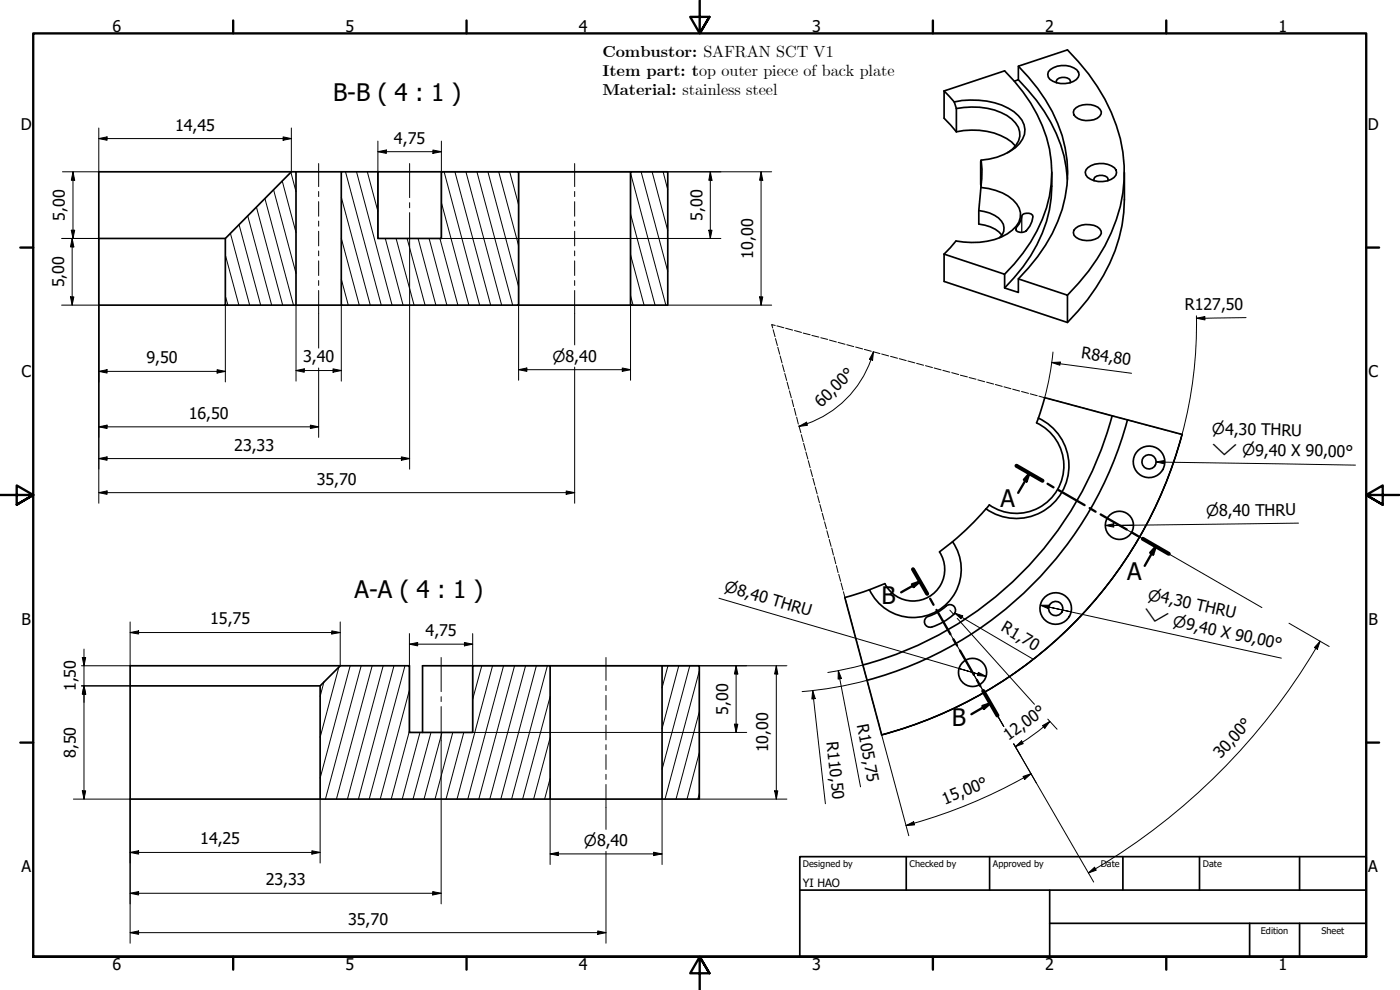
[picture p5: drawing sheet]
<svg xmlns="http://www.w3.org/2000/svg" width="420mm" height="297mm" viewBox="0 0 420 297" stroke-linecap="round" stroke-linejoin="round" font-family="sans-serif">
<defs><g id="words">
<g font-size="7.2">
<text x="99.9" y="30.2">B-B ( 4 : 1 )</text>
<text x="300.3" y="152">A</text>
<text x="338.3" y="173.9">A</text>
<text x="106.4" y="179.6">A-A ( 4 : 1 )</text>
<text x="264.5" y="181.3">B</text>
<text x="285.6" y="217.9">B</text>
</g>
<g font-size="4.8">
<text x="33.7" y="9.6">6</text>
<text x="103.7" y="9.6">5</text>
<text x="173.7" y="9.6">4</text>
<text x="243.7" y="9.6">3</text>
<text x="313.7" y="9.6">2</text>
<text x="383.7" y="9.6">1</text>
<text x="180.8" y="17.1">Combustor: SAFRAN SCT V1</text>
<text x="180.8" y="22.9">Item part: top outer piece of back plate</text>
<text x="180.8" y="28.6">Material: stainless steel</text>
<text x="6.2" y="38.9">D</text>
<text x="52.6" y="39.2">14,45</text>
<text x="410.5" y="38.9">D</text>
<text x="118.2" y="43.1">4,75</text>
<text x="19.5" y="66.2" transform="rotate(-90 19.5 66.2)">5,00</text>
<text x="210.8" y="66.2" transform="rotate(-90 210.8 66.2)">5,00</text>
<text x="226.1" y="77.6" transform="rotate(-90 226.1 77.6)">10,00</text>
<text x="19.3" y="86.2" transform="rotate(-90 19.3 86.2)">5,00</text>
<text x="355.6" y="93.1" transform="rotate(-1 355.6 93.1)">R127,50</text>
<text x="324.4" y="107.6" transform="rotate(8 324.4 107.6)">R84,80</text>
<text x="6.4" y="113.1">C</text>
<text x="43.9" y="109">9,50</text>
<text x="91" y="108.8">3,40</text>
<text x="410.7" y="113.1">C</text>
<text x="56.6" y="125.7">16,50</text>
<text x="246.5" y="122.4" transform="rotate(-45 246.5 122.4)">60,00°</text>
<text x="70.3" y="135.2">23,33</text>
<text x="95.1" y="145.4">35,70</text>
<text x="6.4" y="187.4">B</text>
<text x="63.1" y="187.4">15,75</text>
<text x="127.7" y="190.9">4,75</text>
<text x="300.2" y="189.2" transform="rotate(30 300.2 189.2)">R1,70</text>
<text x="410.7" y="187.4">B</text>
<text x="22.8" y="207.4" transform="rotate(-90 22.8 207.4)">1,50</text>
<text x="218.5" y="214.4" transform="rotate(-90 218.5 214.4)">5,00</text>
<text x="257.2" y="217.7" transform="rotate(79 257.2 217.7)">R105,75</text>
<text x="22.8" y="227.4" transform="rotate(-90 22.8 227.4)">8,50</text>
<text x="230.6" y="225.7" transform="rotate(-90 230.6 225.7)">10,00</text>
<text x="248" y="222.6" transform="rotate(84 248 222.6)">R110,50</text>
<text x="302.6" y="222.3" transform="rotate(-36 302.6 222.3)">12,00°</text>
<text x="366.4" y="227.8" transform="rotate(-48 366.4 227.8)">30,00°</text>
<text x="283.6" y="241.5" transform="rotate(-22 283.6 241.5)">15,00°</text>
<text x="60.1" y="253.4">14,25</text>
<text x="6.4" y="261.7">A</text>
<text x="410.7" y="261.7">A</text>
<text x="79.8" y="265.6">23,33</text>
<text x="104.5" y="277.4">35,70</text>
<text x="33.7" y="290.9">6</text>
<text x="103.7" y="290.9">5</text>
<text x="173.7" y="290.9">4</text>
<text x="243.7" y="290.9">3</text>
<text x="313.7" y="290.9">2</text>
<text x="383.7" y="290.9">1</text>
</g>
<g font-size="4.6">
<text x="165.8" y="108.5">⌀8,40</text>
<text x="363.7" y="130.4" transform="rotate(1 363.7 130.4)">⌀4,30 THRU</text>
<text x="363.7" y="136.4" transform="rotate(1 363.7 136.4)">⌵</text>
<text x="372.7" y="136.6" transform="rotate(1 372.7 136.6)">⌀9,40 X 90,00°</text>
<text x="361.9" y="154.9" transform="rotate(-1 361.9 154.9)">⌀8,40 THRU</text>
<text x="217.2" y="177.4" transform="rotate(16 217.2 177.4)">⌀8,40 THRU</text>
<text x="344.2" y="179.9" transform="rotate(12 344.2 179.9)">⌀4,30 THRU</text>
<text x="342.9" y="185.9" transform="rotate(12 342.9 185.9)">⌵</text>
<text x="351.8" y="187.8" transform="rotate(12 351.8 187.8)">⌀9,40 X 90,00°</text>
<text x="175.3" y="253.8">⌀8,40</text>
</g>
<text font-size="3.4" x="241" y="266">YI HAO</text>
<g font-size="2.7">
<text x="241" y="260.1">Designed by</text>
<text x="273" y="260.1">Checked by</text>
<text x="298" y="260.1">Approved by</text>
<text x="330.3" y="260">Date</text>
<text x="361" y="260">Date</text>
<text x="378.4" y="280.1">Edition</text>
<text x="396.6" y="280.1">Sheet</text>
</g>
</g></defs>
<!-- layer: Hatch (ISO) -->
<g fill="none" stroke="#000" stroke-width=".3">
<path d="M79.5 59.5l8.6 32.1M82.1 56.9l6.7 25.1M84.7 54.3l4.1 15.5M87.3 51.7l1.5 5.8M102.4 59.2l8.7 32.4M103.7 51.5l10.7 40.1M107 51.5l10.7 40.1M110.2 51.5l3.2 11.9M133.3 51.5l10.7 40.1M136.5 51.5l10.8 40.1M139.8 51.5l10.8 40.1M143.1 51.5l10.8 40.1"/>
<path d="M146.4 51.5l9.2 34.5M149.7 51.5l5.9 22.2M153 51.5l2.6 10M189.2 51.9l10.6 39.7M192.4 51.5l8 30M195.7 51.5l4.7 17.7M199 51.5l1.4 5.4M67.6 76.5l4.1 15.1M69.2 70l5.7 21.6M71.8 67.4l6.4 24.2M74.4 64.8l7.1 26.8M77 62.2l7.8 29.4"/>
<path d="M102.4 71.5l5.4 20.1M115.6 71.6l5.4 20M118.9 71.6l5.4 20M122.2 71.6l5.4 20M125.5 71.6l5.3 20M128.8 71.6l5.3 20M132 71.6l5.4 20M132.5 60.8l8.2 30.8M189.2 76.4l4.1 15.2M189.2 64.2l7.4 27.4M67.6 88.8l.8 2.8M102.4 83.7l2.1 7.9"/>
<path d="M189.2 88.7l.8 2.9M105.1 199.8l-9 33.7M108.4 199.8l-10.7 40M111.7 199.8l-10.7 40M115 199.8l-10.7 40M118.2 199.8l-10.6 40M121.5 199.8l-10.7 40M144.6 199.8l-2.7 10M147.8 199.8l-10.6 40M151.1 199.8l-10.7 40M154.4 199.8l-10.7 40M157.7 199.8l-10.7 40"/>
<path d="M161 199.8l-10.7 40M164.3 199.8l-10.8 40M200.5 199.8l-1.8 6.6M203.7 199.8l-5 18.8M207 199.8l-8.3 31.1M97.2 204.6l-1.1 4.4M101.7 200.1l-5.6 21.1M122.9 207.1l-8.8 32.7M122.9 219.3l-5.5 20.5M126 219.8l-5.3 20M129.3 219.8l-5.3 20M132.7 219.8l-5.4 20"/>
<path d="M135.9 219.8l-5.3 20M139.2 219.8l-5.3 20M165.1 209l-8.3 30.8M209.9 213.6l-7 26.2M209.9 201.3l-10.3 38.5M165.1 221.3l-5 18.5M165.1 233.6l-1.7 6.2M209.9 238.1l-.5 1.7M209.9 225.9l-3.7 13.9"/>
</g>
<!-- layer: Visible (ISO) -->
<g fill="none" stroke="#000" stroke-width=".51">
<path d="M305.6 19.9a46.7 46.7 0 0 1 14.6 28.2 40.7 40.7 0 0 1-8.8 28.9l-5.8 6.7M283.3 27.3v8.2l3.7 4M283.3 27.3l3.1 3.3M283.3 27.3l18.2-6a44.9 44.9 0 0 1 14 26.9 39 39 0 0 1-8.5 27.7l-2.6 3.3-2.9 3.1M286.4 30.6a23.4 23.4 0 0 1 17.9 2.9 6.8 6.8 0 0 1 3.2 6.8 9.6 9.6 0 0 1-6.2 6l-2.1 .9-4.8 .9M286.4 30.6l.6 2M287 32.6a20.7 20.7 0 0 1 16.7 3.1 5.6 5.6 0 0 1 .1 9.1l-1.4 1M287 32.6v6.9M287 39.5a20.6 20.6 0 0 1 16.6 3.1l1.1 1.2M304.4 24.4l1.2-.5v-4l14.8-4.9a55 55 0 0 1 16.6 30.7 45.5 45.5 0 0 1-7.7 31.9l-2.6 3.7-6.3 7.3M305.6 23.9a47.3 47.3 0 0 1 14.4 26.4l.4 3.5M315.2 20.9a6.9 6.9 0 0 1 8 0 1.78 1.78 0 0 1-.2 3 6.9 6.9 0 0 1-7.9-.1 1.87 1.87 0 0 1 .1-2.9z"/>
<path d="M317.1 24.8l-.1-.5a2.59 2.59 0 0 1 4.2 0v.5M323 32.3a6 6 0 0 1 7.1 .5 1.71 1.71 0 0 1-.8 2.7 5.8 5.8 0 0 1-7-1.1l-.2-.8 .2-.7zM87.4 51.5h-57.7v40.1h37.9v-20l19.8-20.1h1.4v40.1h-21.2M88.8 51.5h13.6M102.4 51.5h11v20.1h19.1v-20.1h23.1v40.1h-53.2zM113.4 51.5h19.1M155.6 51.5h33.6M189.2 51.5h11.2v40.1h-11.2zM294.4 56.2a14.8 14.8 0 0 1 10.7 5 5.4 5.4 0 0 1-1.3 7.9 19 19 0 0 1-14.6 3.5l-2.3-.3-3.6 3.9M294.4 55.9v-7.8l.3 2.7-.1 2.7-.8 9.7v4a10.3 10.3 0 0 1 6.9 3.3M315.7 51.7a41.5 41.5 0 0 1-11.3 31.5l-2.9 3.2M326.5 50.3a6.9 6.9 0 0 1 8 0 2.05 2.05 0 0 1-1.1 3.5 6.9 6.9 0 0 1-7-.6 1.78 1.78 0 0 1 .1-2.9z"/>
<path d="M328.4 54.2l-.1-.5a2.46 2.46 0 0 1 3.4-.9l.6 .4 .2 .5v.5M337.4 51.7a57.2 57.2 0 0 1-2.8 23.5 62.4 62.4 0 0 1-14.2 21.6l-37.1-12.4v-8.2M29.7 71.6h37.9M283.3 76.2l18.2 6.1v4.1l4.1 1.3v-4l14.8 4.9v8.2M293.8 63.2a8.8 8.8 0 0 1 7.3 4.1 3.4 3.4 0 0 1-1.1 4M306.8 64.4a2.02 2.02 0 0 1 3.2 .6 6.5 6.5 0 0 1-2.4 4.5 2.52 2.52 0 0 1-2.6-.3v-.9a7.3 7.3 0 0 0 1.8-3.9zM322.8 68.5a6 6 0 0 1 7.2 .1 1.65 1.65 0 0 1-.5 2.8 6.1 6.1 0 0 1-7.2-.8l-.2-.8 .2-.7zM88.8 91.6h13.6M155.6 91.6h33.6M313.5 119.3l41.3 11.1M313.5 119.3l-1.9 6.2a15.8 15.8 0 0 1 7.1 22.2 15.8 15.8 0 0 1-22.8 5M311.7 125.5l-.6 1.4a14.3 14.3 0 0 1 6.3 20 14.3 14.3 0 0 1-20.5 4.6"/>
<path d="M333.8 124.8a105.8 105.8 0 0 1-74.8 74.7M338.4 126a110.5 110.5 0 0 1-78.2 78.1M354.7 130.4a127.6 127.6 0 0 1-90.1 90.1l-11-41.2 7.3-2.4M295.9 152.6l-4.8 5.2-5.2 4.7a14.4 14.4 0 0 1-4.6 20.8 14.4 14.4 0 0 1-20.3-6.3l4.6-1.9a9.5 9.5 0 0 0 13.2 4 9.5 9.5 0 0 0 3.2-13.5M296.9 151.5l-.9 1.1M285.9 162.5l-4 3.1M102.1 199.8h20.8v20h19v-20h23.2v40h-69v-34zM102.1 199.8h-63v40h57M141.9 199.8h-15.1v20M165.1 199.8h33.6M198.7 199.8h11.2v40h-11.2zM279.6 188.1a1.76 1.76 0 0 1-2.2-1.5 1.76 1.76 0 0 1 1.9-1.9 16.6 16.6 0 0 0 5-3.1 1.68 1.68 0 0 1 2.2 .5 1.68 1.68 0 0 1-.3 2.2 18 18 0 0 1-6.5 3.8"/>
<path d="M39.1 205.8h57M165.1 239.8h33.6"/>
<circle cx="344.8" cy="138.6" r="4.7"/>
<circle cx="344.8" cy="138.6" r="2.13"/>
<circle cx="335.9" cy="157.6" r="4.2"/>
<circle cx="316.8" cy="182.6" r="4.7"/>
<circle cx="316.8" cy="182.6" r="2.13"/>
<circle cx="291.9" cy="201.8" r="4.2"/>
</g>
<!-- layer: Visible Narrow (ISO) -->
<path d="M305 68.3v.9M306.6 64.9v4.9" fill="none" stroke="#000" stroke-width=".38"/>
<!-- layer: Section Line (ISO) -->
<g fill="none" stroke="#000" stroke-width=".7">
<path d="M305.1 139.7l7.8 4.6M308.9 142l-.8 2.4-.8-.5zM308.9 142l-3.3 5.9M314.4 145.1l1.8 1.1M317.7 147.1l7.8 4.5M327 152.4l1.8 1.1M330.3 154.4l7.8 4.5M339.7 159.8l1.8 1M273.7 175.3l2.4-.8-1.9 1.6zM274 170.8l4.3 7.4M276.1 174.5l-5.7 3.2M279.1 179.6l1.1 1.9"/>
<path d="M343 161.7l7.8 4.5M346.9 163.9l-3.4 5.9M346.9 163.9l-.8 2.5-.9-.6zM281.1 183l4.1 7.3M286.1 191.8l1.1 1.9M288.1 195.2l4.2 7.3M293.2 204l1 1.9M294.8 211.8l2.4-.8-1.9 1.7zM295.1 207.3l4.2 7.4M297.2 211l-5.7 3.3"/>
</g>
<path d="M305.1 139.7l7.8 4.6M274 170.8l4.3 7.4M343 161.7l7.8 4.5M295.1 207.3l4.2 7.4" fill="none" stroke="#000" stroke-width="1.2"/>
<g fill="#000">
<path d="M308.9 142l-.8 2.4-.8-.5z" fill-rule="evenodd"/>
<path d="M273.7 175.3l2.4-.8-1.9 1.6z" fill-rule="evenodd"/>
<path d="M346.9 163.9l-.8 2.5-.9-.6z" fill-rule="evenodd"/>
<path d="M294.8 211.8l2.4-.8-1.9 1.7z" fill-rule="evenodd"/>
</g>
<!-- layer: Border (ISO) -->
<g fill="none" stroke="#000" stroke-width=".7">
<path d="M70 6.1v3.9M140 6.1v3.9M210 0v10l-2.9-4.9h5.8l-2.9 4.9 2.9-4.9M280 6.1v3.9M350 6.1v3.9M6.1 74.3h3.9M410 74.3h3.9M0 148.5h10l-5-2.8v5.7l5-2.9-5 2.9M420 148.5h-10l5-2.8v5.7l-5-2.9 5 2.9M6.1 222.8h3.9M410 222.8h3.9M10 287.1v-277.1h400v277.1h-400h400"/>
<path d="M70 287.1v3.8M140 287.1v3.8M212.9 292l-2.9-4.9 2.9 4.9h-5.8l2.9-4.9v9.9M280 287.1v3.8M350 287.1v3.8"/>
</g>
<!-- layer: Title (ISO) -->
<path d="M240 257h170v30.1h-170zM272 257v10.1M297 257v10.1M337 257v10.1M360 257v10.1M390 257v10.1M240 267.1h170M315 267.1v20M315 277h95M375 277v10.1M390 277v10.1" fill="none" stroke="#000" stroke-width=".51"/>
<!-- layer: Sketch Geometry (ISO) -->
<g fill="none" stroke="#000" stroke-width=".3">
<path d="M232 98.9l.6 2.1M232.7 97.6l-1.1-.2 .3 1M233.2 97.8l2.1 .5M235.8 98.5l2.1 .5M238.4 99.2l2.1 .5M241 99.9l2.1 .5M232.7 101.6l.6 2.1M233.4 104.2l.6 2.1M234.1 106.8l.6 2.1M234.8 109.5l.6 2.1M235.5 112.1l.6 2.1M236.2 114.7l.6 2.1"/>
<path d="M236.9 117.3l.6 2.1M237.7 119.9l.5 2.1M243.6 100.6l2.1 .5M246.3 101.3l2.1 .5M248.9 102l2.1 .6M251.5 102.7l2.1 .6M254.1 103.4l2.1 .6M256.8 104.1l2.1 .6M259.4 104.8l2.1 .6M262 105.5l2.1 .6M264.6 106.2l2.1 .6M267.3 106.9l2.1 .6"/>
<path d="M269.9 107.6l2.1 .6M272.5 108.3l2.1 .6M275.1 109l2.1 .6M277.7 109.7l2.1 .6M280.4 110.4l2 .6M283 111.1l2.1 .6M285.6 111.8l2.1 .6M288.2 112.6l2.1 .5M290.8 113.3l2.1 .5M293.4 114l2.1 .5M296.1 114.7l2.1 .5M298.7 115.4l2.1 .5"/>
<path d="M301.3 116.1l2.1 .5M303.9 116.8l2.1 .5M306.6 117.5l2.1 .5M309.2 118.2l2.1 .5M311.8 118.9l2.1 .5M314.4 119.6l2.1 .5M238.4 122.5l.5 2.1M239.1 125.1l.5 2.1M239.8 127.7l.5 2.1M240.5 130.4l.5 2.1M241.2 133l.5 2.1M241.9 135.6l.5 2.1"/>
<path d="M242.6 138.2l.5 2.1M317.1 120.3l2.1 .5M319.7 121l2.1 .5M322.3 121.7l2.1 .5M324.9 122.4l2.1 .5M327.5 123l2.1 .6M330.1 123.7l2.1 .6M332.7 124.5l2.1 .5M335.4 125.2l2.1 .5M338 125.9l2.1 .5M340.6 126.6l2.1 .6M343.2 127.3l2.1 .6"/>
<path d="M345.9 128l2.1 .6M348.5 128.7l2.1 .6M351.1 129.4l2.1 .6M351.9 139.7l-.8 2M352.7 137.1l-.7 2.1M353.5 134.5l-.6 2.1M353.7 130.1l1.1 .3-.3 1M354.3 131.9l-.6 2.1M354.7 130.4a127.5 127.5 0 0 1-90.1 90.1l-.2-1M243.3 140.9l.5 2.1M244 143.5l.5 2.1M244.7 146.1l.5 2.1"/>
<path d="M245.4 148.8l.5 2.1M246.1 151.4l.5 2.1M246.8 154l.5 2.1M247.5 156.6l.5 2.1M248.2 159.2l.5 2.1M342.9 159.5l-1.1 1.9M344.2 157.1l-1 1.9M345.4 154.7l-.9 1.9M346.6 152.3l-.9 1.9M347.9 149.8l-1 2M348.9 147.3l-.9 2M349.9 144.8l-.8 2"/>
<path d="M350.9 142.3l-.8 2M248.9 161.8l.5 2.1M249.6 164.5l.5 2M250.3 167.1l.5 2M251 169.7l.5 2.1M251.7 172.3l.6 2.1M252.4 174.9l.6 2.1M253.1 177.5l.6 2.1M329.1 179.6l-1.5 1.6M330.8 177.5l-1.4 1.7M332.4 175.4l-1.3 1.6M334.1 173.2l-1.3 1.7"/>
<path d="M335.7 171l-1.3 1.8M337.2 168.8l-1.2 1.7M338.7 166.5l-1.1 1.8M340.2 164.2l-1.2 1.8M341.6 161.8l-1.1 1.9M253.8 180.2l.6 2.1M254.5 182.8l.6 2.1M255.2 185.4l.6 2.1M255.9 188l.6 2.2M256.6 190.7l.6 2.1M257.3 193.3l.6 2.1M258 195.9l.6 2.1"/>
<path d="M258.7 198.6l.6 2M307.3 199.9l-1.8 1.3M309.4 198.3l-1.7 1.3M311.6 196.6l-1.7 1.4M313.7 194.9l-1.7 1.4M315.7 193.2l-1.6 1.4M317.8 191.3l-1.6 1.5M319.8 189.5l-1.7 1.4M321.7 187.6l-1.5 1.5M323.6 185.7l-1.5 1.5M325.4 183.6l-1.4 1.7M327.3 181.6l-1.5 1.6"/>
<path d="M259.4 201.2l.6 2M260.1 203.8l.6 2.1M260.8 206.4l.6 2.1M261.5 209l.6 2.1M262.3 211.6l.5 2.1M263 214.2l.5 2.1M263.7 216.8l.5 2.1M268.6 219.3l-2.1 .6M271.2 218.6l-2.1 .6M273.8 217.7l-2.1 .7M276.4 216.7l-2.1 .8M278.9 215.8l-2 .7"/>
<path d="M281.4 214.7l-2 .9M283.9 213.7l-2 .8M286.3 212.5l-1.9 .9M288.8 211.3l-2 1M291.2 210.1l-2 1M293.6 208.8l-1.9 1M296 207.4l-1.9 1.1M298.3 206l-1.9 1.2M300.5 204.6l-1.8 1.1M302.8 203.1l-1.7 1.2M305.1 201.5l-1.8 1.3M266 220.1l-1 .4"/>
</g>
<!-- layer: Dimension (ISO) -->
<g fill="none" stroke="#000" stroke-width=".3">
<path d="M29.7 38.4v13.1h-11M87.4 38.4v13.1M21.9 51.5v20.1M21.9 51.5l.5 2.6h-1zM29.7 41.6l2.4-.5v1zM29.7 41.6h57.7M85 41.1l2.4 .5-2.4 .5zM113.4 45.5l2.6-.5v1zM113.4 45.5h19.1M113.4 42.3v29.3M129.9 45l2.6 .5-2.6 .5zM132.5 51.5h39.8"/>
<path d="M132.5 42.3v29.3h39.8M155.6 51.5v62.6M172.5 51.5h59.1M189.2 51.5v62.6M213.2 51.5v20.1M213.2 51.5l.5 2.6h-1zM228.4 51.5v40.1M228.4 51.5l.5 2.6h-.9zM18.5 71.6h11.2v79.4M21.4 69.1h1l-.5 2.5zM21.7 71.6l.5 2.5h-1.1zM21.7 71.6v20"/>
<path d="M122.9 74.1v66.7M172.5 71.6h43.8M212.7 69.1h1l-.5 2.5zM18.5 91.6h11.2M21.1 89.1h1.1l-.5 2.5zM67.6 91.6v23M88.8 91.6v22.7M95.6 94.1v10.3M102.4 91.6v22.7M172.5 94.1v9.4M200.4 91.6h31.2M228 89.1h.9l-.5 2.5z"/>
<path d="M359.1 94.8a127.5 127.5 0 0 1-4.4 35.6M359.1 95.5l2.5-.5v1zM374 95.3l-14.9 .2M29.7 111.4l2.4-.5v1zM29.7 111.4h37.9M65.2 110.9l2.4 .5-2.4 .5zM88.8 111.2l2.5-.5v1zM88.8 111.2h13.6M95.6 110.4v20.8M99.9 110.7l2.5 .5-2.5 .5zM155.6 110.9l2.5-.5v1zM155.6 110.9h33.6"/>
<path d="M172.5 110.2v40.8M186.8 110.4l2.4 .5-2.4 .5zM262.1 105.6a31.8 31.8 0 0 1-22.3 22.3M262.1 105.6l-.2 2.5-1-.3zM315.7 108.8l2.5-.2-.1 1zM315.7 108.8l23.9 3.2M316 105.6l-.9 6.9-1.6 6.8M29.7 128.1l2.4-.5v1zM29.7 137.6l2.4-.5v1zM29.7 128.1h65.9M29.7 137.6h93.2M93.2 127.6l2.4 .5-2.4 .5z"/>
<path d="M120.5 137.1l2.4 .5-2.4 .5zM239.8 127.9l2.3-1.2 .2 .9zM29.7 147.8l2.4-.5v1zM29.7 147.8h142.8M169.9 147.3l2.6 .5-2.6 .5zM336 157.7l42.7 24.6M24.7 197.3h1l-.5 2.5zM25.2 194.7v45.1M39.1 186.6v13.2h-14.7M39.1 189.8l2.5-.5v.9zM39.1 189.8h63M99.6 189.3l2.5 .5-2.5 .4z"/>
<path d="M102.1 186.6v13.2M122.9 190.1v29.7M122.9 193.3l2.4-.5v1zM122.9 193.3h19M139.4 192.8l2.5 .5-2.5 .5zM141.9 199.8h39.9M141.9 190.1v29.7h39.9M182 199.8h54.2M220.9 199.8v20M220.9 199.8l.5 2.4h-1zM233 199.8v40M233 199.8l.4 2.4h-.9z"/>
<path d="M259 199.5l-10.6 2.3M283.1 186.5l18.1 31.5M285.1 183.1l1.2 1.4M286.5 183.9l2.4 .9-.5 .9zM286.5 183.9l23.7 14M287.3 185.5l23.2 25.8M386.8 187l12.1 7M396.2 192.4a190.1 190.1 0 0 1-69.6 69.5M396.2 192.4l-.8 2.4-.9-.5zM24.4 205.8h14.7M25.2 205.8l.5 2.5h-1zM182 219.8h42.1"/>
<path d="M220.4 217.3h1l-.5 2.5zM243.9 207.2l3.8 34M243.9 207.2l.8 2.4-1.1 .1zM251.6 201.2l6.7 34.9M251.6 201.2l.9 2.4-1 .2zM260.2 204.1l-9.7 2.2-9.8 1.2M312.9 217.7l2.2-1.2-1.5 2zM314.5 215.8l2.7 3M315.1 216.5l-4.6 3.7-5.8 3.8M22 239.8h17.1v43.2M24.7 237.3h1l-.5 2.5zM96.1 239.8v19.1"/>
<path d="M132.4 222.2v49M165.1 239.8v19.6M198.7 239.8v19.6M209.9 239.8h26.3M232.5 237.3h.9l-.4 2.5zM264.6 220.5l8.1 30.2M304.2 223.2l6.8 11.7M304.2 223.2l2.1 3.5M304.2 223.2l24 41.5M304.7 224l1.9-1.7 .5 .8zM307 233l2.4-.9-1.9 1.8zM307.2 233.4a155.6 155.6 0 0 1-32.9 13.6"/>
<path d="M309.4 232.1l-2.1 1.3M39.1 255.8l2.5-.5v1zM39.1 255.8h57M93.6 255.3l2.5 .5-2.5 .5zM165.1 256.2l2.5-.5v1zM165.1 256.2h33.6M181.9 242.2v6.6M181.9 255.4v27.6M196.2 255.7l2.5 .5-2.5 .5zM271.9 247.7l2.3-1.1 .2 .9zM274.3 247.1l-2.4 .6M39.1 268l2.5-.5v1z"/>
<path d="M39.1 279.8l2.5-.5v1zM39.1 268h93.3M39.1 279.8h142.8M129.9 267.5l2.5 .5-2.5 .5zM179.4 279.3l2.5 .5-2.5 .5zM326.6 261.9l1.9-1.7 .5 .9z"/>
</g>
<g fill="#000">
<path d="M21.9 51.5l.5 2.6h-1z" fill-rule="evenodd"/>
<path d="M29.7 41.6l2.4-.5v1z" fill-rule="evenodd"/>
<path d="M85 41.1l2.4 .5-2.4 .5z" fill-rule="evenodd"/>
<path d="M113.4 45.5l2.6-.5v1z" fill-rule="evenodd"/>
<path d="M129.9 45l2.6 .5-2.6 .5z" fill-rule="evenodd"/>
<path d="M213.2 51.5l.5 2.6h-1z" fill-rule="evenodd"/>
<path d="M228.4 51.5l.5 2.6h-.9z" fill-rule="evenodd"/>
<path d="M21.4 69.1h1l-.5 2.5z" fill-rule="evenodd"/>
<path d="M21.7 71.6l.5 2.5h-1.1z" fill-rule="evenodd"/>
<path d="M212.7 69.1h1l-.5 2.5z" fill-rule="evenodd"/>
<path d="M21.1 89.1h1.1l-.5 2.5z" fill-rule="evenodd"/>
<path d="M228 89.1h.9l-.5 2.5z" fill-rule="evenodd"/>
<path d="M359.1 95.5l2.5-.5v1z" fill-rule="evenodd"/>
<path d="M29.7 111.4l2.4-.5v1z" fill-rule="evenodd"/>
<path d="M65.2 110.9l2.4 .5-2.4 .5z" fill-rule="evenodd"/>
<path d="M88.8 111.2l2.5-.5v1z" fill-rule="evenodd"/>
<path d="M99.9 110.7l2.5 .5-2.5 .5z" fill-rule="evenodd"/>
<path d="M155.6 110.9l2.5-.5v1z" fill-rule="evenodd"/>
<path d="M186.8 110.4l2.4 .5-2.4 .5z" fill-rule="evenodd"/>
<path d="M262.1 105.6l-.2 2.5-1-.3z" fill-rule="evenodd"/>
<path d="M315.7 108.8l2.5-.2-.1 1z" fill-rule="evenodd"/>
<path d="M29.7 128.1l2.4-.5v1z" fill-rule="evenodd"/>
<path d="M29.7 137.6l2.4-.5v1z" fill-rule="evenodd"/>
<path d="M93.2 127.6l2.4 .5-2.4 .5z" fill-rule="evenodd"/>
<path d="M120.5 137.1l2.4 .5-2.4 .5z" fill-rule="evenodd"/>
<path d="M239.8 127.9l2.3-1.2 .2 .9z" fill-rule="evenodd"/>
<path d="M29.7 147.8l2.4-.5v1z" fill-rule="evenodd"/>
<path d="M169.9 147.3l2.6 .5-2.6 .5z" fill-rule="evenodd"/>
<path d="M24.7 197.3h1l-.5 2.5z" fill-rule="evenodd"/>
<path d="M39.1 189.8l2.5-.5v.9z" fill-rule="evenodd"/>
<path d="M99.6 189.3l2.5 .5-2.5 .4z" fill-rule="evenodd"/>
<path d="M122.9 193.3l2.4-.5v1z" fill-rule="evenodd"/>
<path d="M139.4 192.8l2.5 .5-2.5 .5z" fill-rule="evenodd"/>
<path d="M286.5 183.9l2.4 .9-.5 .9z" fill-rule="evenodd"/>
<path d="M396.2 192.4l-.8 2.4-.9-.5z" fill-rule="evenodd"/>
<path d="M25.2 205.8l.5 2.5h-1z" fill-rule="evenodd"/>
<path d="M25.2 205.8l.5 2.5h-1z" fill-rule="evenodd"/>
<path d="M220.4 217.3h1l-.5 2.5z" fill-rule="evenodd"/>
<path d="M220.9 199.8l.5 2.4h-1z" fill-rule="evenodd"/>
<path d="M233 199.8l.4 2.4h-.9z" fill-rule="evenodd"/>
<path d="M243.9 207.2l.8 2.4-1.1 .1z" fill-rule="evenodd"/>
<path d="M251.6 201.2l.9 2.4-1 .2z" fill-rule="evenodd"/>
<path d="M312.9 217.7l2.2-1.2-1.5 2z" fill-rule="evenodd"/>
<path d="M24.7 237.3h1l-.5 2.5z" fill-rule="evenodd"/>
<path d="M232.5 237.3h.9l-.4 2.5z" fill-rule="evenodd"/>
<path d="M304.7 224l1.9-1.7 .5 .8z" fill-rule="evenodd"/>
<path d="M307 233l2.4-.9-1.9 1.8z" fill-rule="evenodd"/>
<path d="M39.1 255.8l2.5-.5v1z" fill-rule="evenodd"/>
<path d="M93.6 255.3l2.5 .5-2.5 .5z" fill-rule="evenodd"/>
<path d="M165.1 256.2l2.5-.5v1z" fill-rule="evenodd"/>
<path d="M196.2 255.7l2.5 .5-2.5 .5z" fill-rule="evenodd"/>
<path d="M271.9 247.7l2.3-1.1 .2 .9z" fill-rule="evenodd"/>
<path d="M39.1 268l2.5-.5v1z" fill-rule="evenodd"/>
<path d="M39.1 279.8l2.5-.5v1z" fill-rule="evenodd"/>
<path d="M129.9 267.5l2.5 .5-2.5 .5z" fill-rule="evenodd"/>
<path d="M326.6 261.9l1.9-1.7 .5 .9z" fill-rule="evenodd"/>
<path d="M179.4 279.3l2.5 .5-2.5 .5z" fill-rule="evenodd"/>
</g>
<!-- layer: Centerline (ISO) -->
<g fill="none" stroke="#000" stroke-width=".3">
<path d="M95.6 49.1v6.9M95.6 57.5v1.5M122.9 49.1v10.2M172.5 49.1v6.9M172.5 57.5v1.5M95.6 60.5v4.4M95.6 66.3v1.6M95.6 69.4v4.4M95.6 75.3v1.5M95.6 78.3v4.4M122.9 60.8v1.5M122.9 63.8v10.3"/>
<path d="M172.5 60.5v4.4M172.5 66.3v1.6M172.5 69.4v4.4M172.5 75.3v1.5M172.5 78.3v4.4M95.6 84.2v1.4M95.6 87.2v6.9M172.5 84.2v1.4M172.5 87.2v6.9M132.4 197.3v10.2M181.9 197.3v6.8M132.4 209v1.5"/>
<path d="M132.4 212v10.2M181.9 205.7v1.5M181.9 208.6v4.4M181.9 214.6v1.5M181.9 217.5v4.5M181.9 223.4v1.6M181.9 226.4v4.5M181.9 232.3v1.6M181.9 235.4v6.8"/>
</g>
<!-- layer: Symbol (ISO) -->
<path d="M347 138.6l2.5-.4v1zM347 138.6l59.8 1M331.8 157.7l2.5-.6v1.1zM331.8 157.7h2.5M389.7 157l-55.4 .7 5.9-.1M215.8 179.5l77.7 22.7-5.7-1.6M312.2 181.6h2.6l-.2 1zM312.2 181.6l2.4 .5M321.4 183.6l-6.8-1.5 70 15.4M293.5 202.2l2.4 .7M293.6 201.7l2.3 1.2-2.5-.2z" fill="none" stroke="#000" stroke-width=".3"/>
<g fill="#000">
<path d="M347 138.6l2.5-.4v1z" fill-rule="evenodd"/>
<path d="M331.8 157.7l2.5-.6v1.1z" fill-rule="evenodd"/>
<path d="M312.2 181.6h2.6l-.2 1z" fill-rule="evenodd"/>
<path d="M293.6 201.7l2.3 1.2-2.5-.2z" fill-rule="evenodd"/>
</g>
<use href="#words"/>
</svg>
